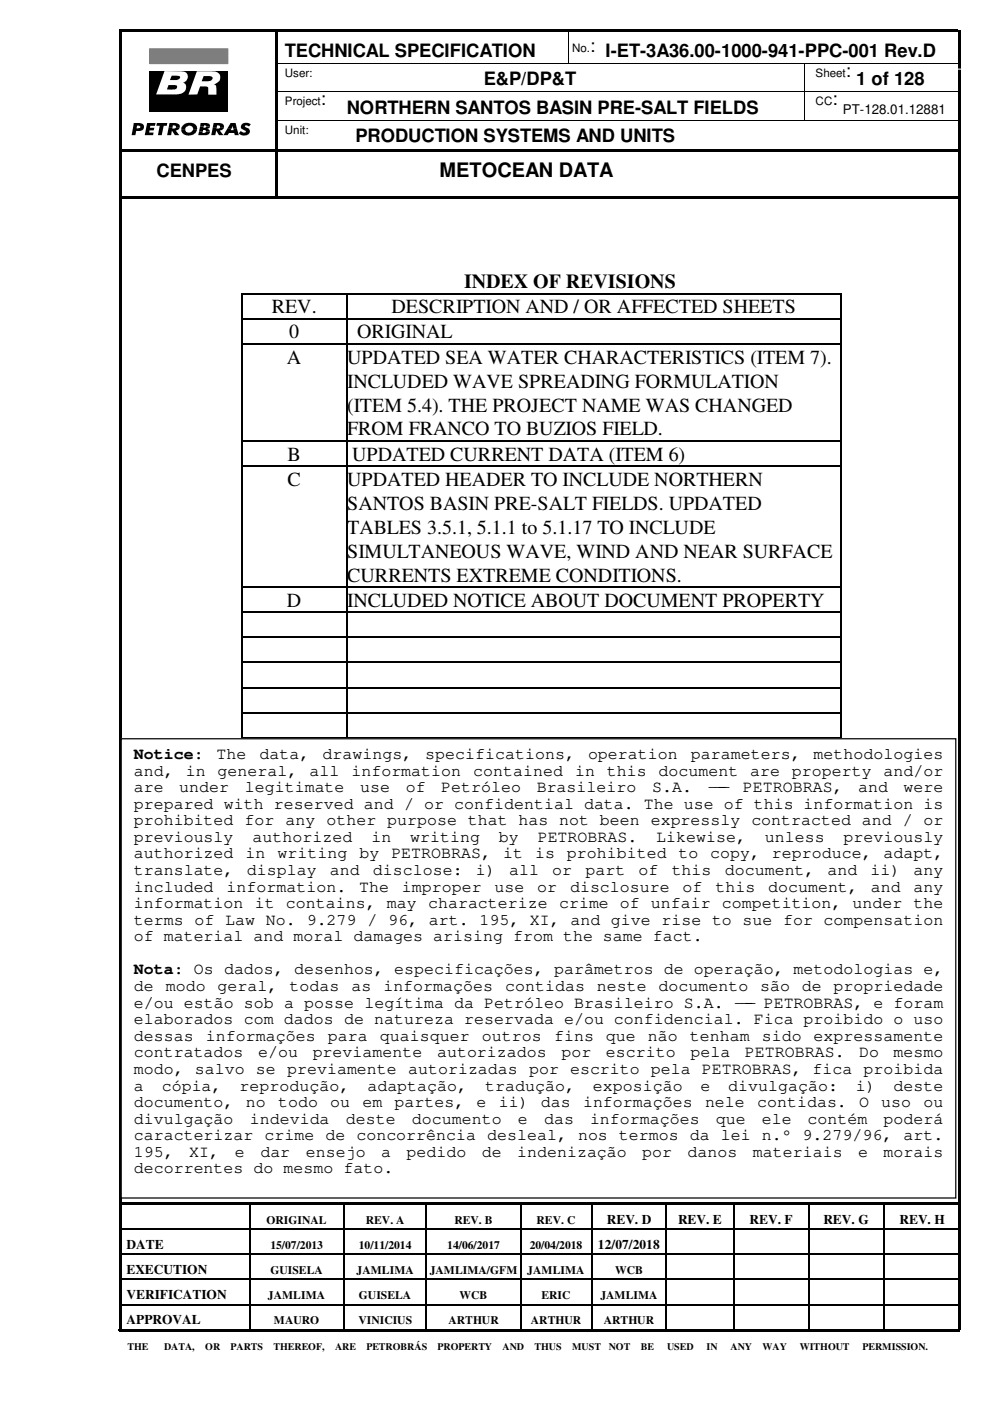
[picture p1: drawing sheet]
<svg xmlns="http://www.w3.org/2000/svg" width="210mm" height="297mm" viewBox="0 0 210 297" stroke-linecap="round" stroke-linejoin="round" font-family="sans-serif">
<defs><g id="words">
<text font-size="4.2" fill="#fff" x="203.1" y="14.3">_</text>
<g font-size="4.2">
<text x="93.2" y="37.5">METOCEAN DATA</text>
<text x="98.4" y="61.1">INDEX OF REVISIONS</text>
<text x="57.6" y="66.4">REV.</text>
<text x="61.3" y="71.8">0</text>
<text x="75.7" y="71.8">ORIGINAL</text>
<text x="83" y="66.4">DESCRIPTION AND / OR AFFECTED SHEETS</text>
<text x="60.8" y="77.1">A</text>
<text x="73.6" y="77.1">UPDATED SEA WATER CHARACTERISTICS (ITEM 7).</text>
<text x="73.6" y="82.2">INCLUDED WAVE SPREADING FORMULATION</text>
<text x="73.6" y="87.2">(ITEM 5.4). THE PROJECT NAME WAS CHANGED</text>
<text x="73.6" y="92.3">FROM FRANCO TO BUZIOS FIELD.</text>
<text x="61" y="97.7">B</text>
<text x="74.7" y="97.7">UPDATED CURRENT DATA (ITEM 6)</text>
<text x="61" y="103">C</text>
<text x="73.6" y="103">UPDATED HEADER TO INCLUDE NORTHERN</text>
<text x="73.6" y="108.1">SANTOS BASIN PRE-SALT FIELDS. UPDATED</text>
<text x="73.6" y="113.2">TABLES 3.5.1, 5.1.1 to 5.1.17 TO INCLUDE</text>
<text x="73.6" y="118.2">SIMULTANEOUS WAVE, WIND AND NEAR SURFACE</text>
<text x="73.6" y="123.3">CURRENTS EXTREME CONDITIONS.</text>
<text x="60.8" y="128.7">D</text>
<text x="73.6" y="128.7">INCLUDED NOTICE ABOUT DOCUMENT PROPERTY</text>
</g>
<g font-size="3.9">
<text x="125.1" y="11">:</text>
<text x="60.4" y="12.1">TECHNICAL SPECIFICATION</text>
<text x="128.4" y="12.1">I-ET-3A36.00-1000-941-PPC-001 Rev.D</text>
<text x="179.3" y="16.3">:</text>
<text x="68" y="22.4">:</text>
<text x="102.6" y="18.1">E&amp;P/DP&amp;T</text>
<text x="176.5" y="22.4">:</text>
<text x="181.5" y="18.1">1 of 128</text>
<text x="73.5" y="24.1">NORTHERN SANTOS BASIN PRE-SALT FIELDS</text>
<text x="75.4" y="30.1">PRODUCTION SYSTEMS AND UNITS</text>
<text x="33.2" y="37.5">CENPES</text>
</g>
<g font-size="3.5">
<text x="28.4" y="160.9">Notice:</text>
<text x="45.9" y="160.9">The</text>
<text x="55" y="160.9">data,</text>
<text x="68.4" y="160.9">drawings,</text>
<text x="90.2" y="160.9">specifications,</text>
<text x="124.7" y="160.9">operation</text>
<text x="146.5" y="160.9">parameters,</text>
<text x="172.5" y="160.9">methodologies</text>
<text x="28.4" y="164.4">and,</text>
<text x="28.4" y="167.9">are</text>
<text x="38" y="167.9">under</text>
<text x="39.4" y="164.4">in</text>
<text x="46.1" y="164.4">general,</text>
<text x="51.9" y="167.9">legitimate</text>
<text x="65.6" y="164.4">all</text>
<text x="74.5" y="164.4">information</text>
<text x="76.4" y="167.9">use</text>
<text x="86" y="167.9">of</text>
<text x="93.6" y="167.9">Petróleo</text>
<text x="100.3" y="164.4">contained</text>
<text x="113.8" y="167.9">Brasileiro</text>
<text x="121.9" y="164.4">in</text>
<text x="128.7" y="164.4">this</text>
<text x="138.3" y="167.9">S.A.</text>
<text x="139.6" y="164.4">document</text>
<text x="150" y="167.9">---</text>
<text x="152.1" y="167.9">-</text>
<text x="157.5" y="167.9">PETROBRAS,</text>
<text x="159" y="164.4">are</text>
<text x="167.9" y="164.4">property</text>
<text x="181.9" y="167.9">and</text>
<text x="187.3" y="164.4">and/or</text>
<text x="191.6" y="167.9">were</text>
<text x="28.4" y="171.5">prepared with reserved and / or confidential data. The use of this information is</text>
<text x="28.4" y="175">prohibited for any other purpose that has not been expressly contracted and / or</text>
<text x="28.4" y="178.5">previously</text>
<text x="53.6" y="178.5">authorized</text>
<text x="78.7" y="178.5">in</text>
<text x="87" y="178.5">writing</text>
<text x="105.8" y="178.5">by</text>
<text x="114" y="178.5">PETROBRAS.</text>
<text x="139.1" y="178.5">Likewise,</text>
<text x="162.2" y="178.5">unless</text>
<text x="178.9" y="178.5">previously</text>
<text x="28.4" y="182">authorized</text>
<text x="28.4" y="185.5">translate,</text>
<text x="52.1" y="182">in</text>
<text x="52.3" y="185.5">display</text>
<text x="58.8" y="182">writing</text>
<text x="69.9" y="185.5">and</text>
<text x="76.2" y="182">by</text>
<text x="79.1" y="185.5">disclose:</text>
<text x="83" y="182">PETROBRAS,</text>
<text x="100.9" y="185.5">i)</text>
<text x="106.7" y="182">it</text>
<text x="108" y="185.5">all</text>
<text x="113.5" y="182">is</text>
<text x="117.1" y="185.5">or</text>
<text x="120.2" y="182">prohibited</text>
<text x="124.1" y="185.5">part</text>
<text x="135.4" y="185.5">of</text>
<text x="142.4" y="185.5">this</text>
<text x="143.8" y="182">to</text>
<text x="150.6" y="182">copy,</text>
<text x="153.7" y="185.5">document,</text>
<text x="163.7" y="182">reproduce,</text>
<text x="175.5" y="185.5">and</text>
<text x="184.6" y="185.5">ii)</text>
<text x="187.3" y="182">adapt,</text>
<text x="193.7" y="185.5">any</text>
<text x="28.4" y="189">included</text>
<text x="48" y="189">information.</text>
<text x="76.2" y="189">The</text>
<text x="85.2" y="189">improper</text>
<text x="104.9" y="189">use</text>
<text x="113.9" y="189">or</text>
<text x="120.9" y="189">disclosure</text>
<text x="144.7" y="189">of</text>
<text x="151.7" y="189">this</text>
<text x="162.9" y="189">document,</text>
<text x="184.6" y="189">and</text>
<text x="193.7" y="189">any</text>
<text x="28.4" y="192.5">information it contains, may characterize crime of unfair competition, under the</text>
<text x="28.4" y="196">terms of Law No. 9.279 / 96, art. 195, XI, and give rise to sue for compensation</text>
<text x="28.4" y="199.6">of material and moral damages arising from the same fact.</text>
<text x="28.4" y="206.6">Nota: Os dados, desenhos, especificações, parâmetros de operação, metodologias e,</text>
<text x="28.4" y="210.1">de</text>
<text x="28.4" y="213.7">e/ou estão sob a posse legítima da Petróleo Brasileiro S.A. ---</text>
<text x="35.1" y="210.1">modo</text>
<text x="46.1" y="210.1">geral,</text>
<text x="61.4" y="210.1">todas</text>
<text x="74.5" y="210.1">as</text>
<text x="81.3" y="210.1">informações</text>
<text x="107.1" y="210.1">contidas</text>
<text x="126.5" y="210.1">neste</text>
<text x="139.6" y="210.1">documento</text>
<text x="157.7" y="213.7">- PETROBRAS, e foram</text>
<text x="161.2" y="210.1">são</text>
<text x="170" y="210.1">de</text>
<text x="176.7" y="210.1">propriedade</text>
<text x="28.4" y="217.2">elaborados com dados de natureza reservada e/ou confidencial. Fica proibido o uso</text>
<text x="28.4" y="220.7">dessas</text>
<text x="43.6" y="220.7">informações</text>
<text x="69.5" y="220.7">para</text>
<text x="80.6" y="220.7">quaisquer</text>
<text x="102.2" y="220.7">outros</text>
<text x="117.5" y="220.7">fins</text>
<text x="128.5" y="220.7">que</text>
<text x="137.4" y="220.7">não</text>
<text x="146.3" y="220.7">tenham</text>
<text x="161.5" y="220.7">sido</text>
<text x="172.5" y="220.7">expressamente</text>
<text x="28.4" y="224.2">contratados</text>
<text x="28.4" y="227.7">modo, salvo se previamente autorizadas por escrito pela PETROBRAS, fica proibida</text>
<text x="54.7" y="224.2">e/ou</text>
<text x="66.3" y="224.2">previamente</text>
<text x="92.7" y="224.2">autorizados</text>
<text x="119" y="224.2">por</text>
<text x="128.5" y="224.2">escrito</text>
<text x="146.4" y="224.2">pela</text>
<text x="157.9" y="224.2">PETROBRAS.</text>
<text x="182.2" y="224.2">Do</text>
<text x="189.4" y="224.2">mesmo</text>
<text x="28.4" y="231.2">a</text>
<text x="34.3" y="231.2">cópia,</text>
<text x="50.8" y="231.2">reprodução,</text>
<text x="77.9" y="231.2">adaptação,</text>
<text x="102.9" y="231.2">tradução,</text>
<text x="125.7" y="231.2">exposição</text>
<text x="148.5" y="231.2">e</text>
<text x="154.4" y="231.2">divulgação:</text>
<text x="181.4" y="231.2">i)</text>
<text x="189.4" y="231.2">deste</text>
<text x="28.4" y="234.7">documento,</text>
<text x="28.4" y="238.3">divulgação</text>
<text x="52.2" y="234.7">no</text>
<text x="53" y="238.3">indevida</text>
<text x="59" y="234.7">todo</text>
<text x="70" y="234.7">ou</text>
<text x="73.3" y="238.3">deste</text>
<text x="76.8" y="234.7">em</text>
<text x="83.7" y="234.7">partes,</text>
<text x="87.3" y="238.3">documento</text>
<text x="101" y="234.7">e</text>
<text x="105.7" y="234.7">ii)</text>
<text x="109.8" y="238.3">e</text>
<text x="114.7" y="234.7">das</text>
<text x="115.4" y="238.3">das</text>
<text x="123.6" y="234.7">informações</text>
<text x="125.1" y="238.3">informações</text>
<text x="149.5" y="234.7">nele</text>
<text x="151.8" y="238.3">que</text>
<text x="160.5" y="234.7">contidas.</text>
<text x="161.5" y="238.3">ele</text>
<text x="171.2" y="238.3">contém</text>
<text x="182.2" y="234.7">O</text>
<text x="186.9" y="234.7">uso</text>
<text x="187.3" y="238.3">poderá</text>
<text x="195.8" y="234.7">ou</text>
<text x="28.4" y="241.8">caracterizar crime de concorrência desleal, nos termos da lei n.º 9.279/96, art.</text>
<text x="28.4" y="245.3">195,</text>
<text x="40.1" y="245.3">XI,</text>
<text x="49.8" y="245.3">e</text>
<text x="55.2" y="245.3">dar</text>
<text x="64.9" y="245.3">ensejo</text>
<text x="80.8" y="245.3">a</text>
<text x="86.2" y="245.3">pedido</text>
<text x="102.2" y="245.3">de</text>
<text x="109.6" y="245.3">indenização</text>
<text x="136.2" y="245.3">por</text>
<text x="145.8" y="245.3">danos</text>
<text x="159.6" y="245.3">materiais</text>
<text x="181.9" y="245.3">e</text>
<text x="187.3" y="245.3">morais</text>
<text x="28.4" y="248.8">decorrentes do mesmo fato.</text>
</g>
<g font-size="2.8">
<text x="178.7" y="24.1">PT-128.01.12881</text>
<text x="128.7" y="259.5">REV. D</text>
<text x="143.8" y="259.5">REV. E</text>
<text x="158.9" y="259.5">REV. F</text>
<text x="174.6" y="259.5">REV. G</text>
<text x="190.7" y="259.5">REV. H</text>
<text x="26.8" y="264.8">DATE</text>
<text x="126.8" y="264.8">12/07/2018</text>
<text x="26.8" y="270.1">EXECUTION</text>
<text x="26.8" y="275.5">VERIFICATION</text>
<text x="26.8" y="280.8">APPROVAL</text>
</g>
<g font-size="2.5">
<text x="121.3" y="11">No.</text>
<text x="60.4" y="16.3">User:</text>
<text x="172.9" y="16.3">Sheet</text>
<text x="60.4" y="22.4">Project</text>
<text x="172.9" y="22.4">CC</text>
<text x="60.4" y="28.4">Unit:</text>
<text x="56.5" y="259.5">ORIGINAL</text>
<text x="77.6" y="259.5">REV. A</text>
<text x="96.4" y="259.5">REV. B</text>
<text x="113.7" y="259.5">REV. C</text>
<text x="57.3" y="264.8">15/07/2013</text>
<text x="76.1" y="264.8">10/11/2014</text>
<text x="94.8" y="264.8">14/06/2017</text>
<text x="112.3" y="264.8">20/04/2018</text>
<text x="56.8" y="275.5">JAMLIMA</text>
<text x="57.4" y="270.1">GUISELA</text>
<text x="75.6" y="270.1">JAMLIMA</text>
<text x="76.1" y="275.5">GUISELA</text>
<text x="91.1" y="270.1">JAMLIMA/GFM</text>
<text x="97.5" y="275.5">WCB</text>
<text x="111.8" y="270.1">JAMLIMA</text>
<text x="114.8" y="275.5">ERIC</text>
<text x="127.3" y="275.5">JAMLIMA</text>
<text x="130.4" y="270.1">WCB</text>
<text x="58.1" y="280.8">MAURO</text>
<text x="76" y="280.8">VINICIUS</text>
<text x="95.1" y="280.8">ARTHUR</text>
<text x="112.6" y="280.8">ARTHUR</text>
<text x="128" y="280.8">ARTHUR</text>
</g>
<g font-size="2.1">
<text x="27.1" y="286.1">THE</text>
<text x="34.8" y="286.1">DATA,</text>
<text x="43.5" y="286.1">OR</text>
<text x="48.9" y="286.1">PARTS</text>
<text x="58" y="286.1">THEREOF,</text>
<text x="71" y="286.1">ARE</text>
<text x="77.7" y="286.1">PETROBRÁS</text>
<text x="92.8" y="286.1">PROPERTY</text>
<text x="106.6" y="286.1">AND</text>
<text x="113.3" y="286.1">THUS</text>
<text x="121.3" y="286.1">MUST</text>
<text x="129.1" y="286.1">NOT</text>
<text x="135.8" y="286.1">BE</text>
<text x="141.4" y="286.1">USED</text>
<text x="149.8" y="286.1">IN</text>
<text x="154.9" y="286.1">ANY</text>
<text x="161.7" y="286.1">WAY</text>
<text x="169.6" y="286.1">WITHOUT</text>
<text x="182.9" y="286.1">PERMISSION.</text>
</g>
</g></defs>
<g fill="#000">
<path d="M25.4 254.8h27.4v.6h-27.4zM52.8 255.4h.2zM52.8 254.8h.5v.6h-.5zM53.3 254.8h19.5v.6h-19.5zM72.8 255.4h.3zM72.8 254.8h.5v.6h-.5zM73.3 254.8h17v.6h-17zM90.3 255.4h.3zM90.3 254.8h.5v.6h-.5zM90.8 254.8h19.5v.6h-19.5zM110.3 255.4h.2zM110.3 254.8h.5v.6h-.5z"/>
<path d="M110.8 254.8h14.5v.6h-14.5zM125.3 255.4h.3zM125.3 254.8h.5v.6h-.5zM125.8 254.8h15.4v.6h-15.4zM141.2 255.4h.2zM141.2 254.8h.5v.6h-.5zM141.7 254.8h13.7v.6h-13.7zM155.4 255.4h.3zM155.4 254.8h.6v.6h-.6zM156 254.8h15.3v.6h-15.3zM171.3 255.4h.3zM171.3 254.8h.5v.6h-.5z"/>
<path d="M171.8 254.8h15.4v.6h-15.4zM187.2 255.4h.3zM187.2 254.8h.5v.6h-.5zM187.7 254.8h15.9v.6h-15.9zM52.8 260.5h.2v.2h-.2zM52.8 265.8h.2v.3h-.2zM52.8 271.1h.2v.3h-.2zM52.8 276.5h.2v.2h-.2zM72.8 260.5h.3v.2h-.3zM72.8 265.8h.3v.3h-.3zM72.8 271.1h.3v.3h-.3zM72.8 276.5h.3v.2h-.3z"/>
<path d="M90.3 260.5h.3v.2h-.3zM90.3 265.8h.3v.3h-.3zM90.3 271.1h.3v.3h-.3zM90.3 276.5h.3v.2h-.3zM110.3 260.5h.2v.2h-.2zM110.3 265.8h.2v.3h-.2zM110.3 271.1h.2v.3h-.2zM110.3 276.5h.2v.2h-.2zM125.3 260.5h.3v.2h-.3zM125.3 265.8h.3v.3h-.3zM125.3 271.1h.3v.3h-.3zM125.3 276.5h.3v.2h-.3z"/>
<path d="M141.2 260.5h.2v.2h-.2zM141.2 265.8h.2v.3h-.2zM141.2 271.1h.2v.3h-.2zM141.2 276.5h.2v.2h-.2zM155.4 260.5h.3v.2h-.3zM155.4 265.8h.3v.3h-.3zM155.4 271.1h.3v.3h-.3zM155.4 276.5h.3v.2h-.3zM171.3 260.5h.3v.2h-.3zM171.3 265.8h.3v.3h-.3zM171.3 271.1h.3v.3h-.3zM171.3 276.5h.3v.2h-.3z"/>
<path d="M187.2 260.5h.3v.2h-.3zM187.2 265.8h.3v.3h-.3zM187.2 271.1h.3v.3h-.3zM187.2 276.5h.3v.2h-.3zM52.8 281.8h.2v.3h-.2z"/>
</g>
<g fill="none" stroke="#000" stroke-width=".25">
<path d="M52.9 255.4v5.1M72.9 255.4v5.1M90.4 255.4v5.1M110.4 255.4v5.1M125.4 255.4v5.1M141.3 255.4v5.1M155.6 255.4v5.1M171.4 255.4v5.1M187.3 255.4v5.1M25.4 260.6h27.4M25.4 265.9h27.4M25.4 271.3h27.4"/>
<path d="M25.4 276.6h27.4M52.9 260.7v5.1M52.9 266.1v5M52.9 271.4v5.1M52.9 276.7v5.1M53 260.6h19.8M53 265.9h19.8M53 271.3h19.8M53 276.6h19.8M72.9 260.7v5.1M72.9 266.1v5M72.9 271.4v5.1"/>
<path d="M72.9 276.7v5.1M73.1 260.6h17.2M73.1 265.9h17.2M73.1 271.3h17.2M73.1 276.6h17.2M90.4 260.7v5.1M90.4 266.1v5M90.4 271.4v5.1M90.4 276.7v5.1M90.6 260.6h19.7M90.6 265.9h19.7M90.6 271.3h19.7"/>
<path d="M90.6 276.6h19.7M110.4 260.7v5.1M110.4 266.1v5M110.4 271.4v5.1M110.4 276.7v5.1M110.5 260.6h14.8M110.5 265.9h14.8M110.5 271.3h14.8M110.5 276.6h14.8M125.4 260.7v5.1M125.4 266.1v5M125.4 271.4v5.1"/>
<path d="M125.4 276.7v5.1M125.6 260.6h15.6M125.6 265.9h15.6M125.6 271.3h15.6M125.6 276.6h15.6M141.3 260.7v5.1M141.3 266.1v5M141.3 271.4v5.1M141.3 276.7v5.1M141.4 260.6h14M141.4 265.9h14M141.4 271.3h14"/>
<path d="M141.4 276.6h14M155.6 260.7v5.1M155.6 266.1v5M155.6 271.4v5.1M155.6 276.7v5.1M155.7 260.6h15.6M155.7 265.9h15.6M155.7 271.3h15.6M155.7 276.6h15.6M171.4 260.7v5.1M171.4 266.1v5M171.4 271.4v5.1"/>
<path d="M171.4 276.7v5.1M171.6 260.6h15.6M171.6 265.9h15.6M171.6 271.3h15.6M171.6 276.6h15.6M187.3 260.7v5.1M187.3 266.1v5M187.3 271.4v5.1M187.3 276.7v5.1M187.5 260.6h16.1M187.5 265.9h16.1M187.5 271.3h16.1"/>
<path d="M187.5 276.6h16.1M25.1 281.9h27.7"/>
</g>
<path d="M31.7 15.1h16.6v8.6h-16.6z" fill-rule="evenodd" fill="#000"/>
<path d="M41.7 15.1l3.9 .1a1.32 1.32 0 0 1 1.1 1.2 1.32 1.32 0 0 1-1 1.3l-.4 .2 .4 .2 .1 .2 .1 1.8h-1.7v-1.5l-.4-.3h-1.4l-.6 1.7-1.8 .1z" fill-rule="evenodd" fill="#fff"/>
<path d="M31.7 10.3h16.6v3.2h-16.6z" fill-rule="evenodd" fill="#7f7f7f"/>
<path d="M31.7 10.3h16.6v3.2h-16.6z" fill="none" stroke="#7f7f7f" stroke-width=".21"/>
<path d="M43.2 16.1h1.2a.53 .53 0 0 1 .7 .4 .53 .53 0 0 1-.6 .6l-1.7 .1z" fill-rule="evenodd" fill="#000"/>
<path d="M34.9 15.1h3.5a1.25 1.25 0 0 1 1.4 1 1.25 1.25 0 0 1-1 1.5 1.09 1.09 0 0 1 .7 .9 1.09 1.09 0 0 1-.6 1.1 4.2 4.2 0 0 1-2.7 .4h-3.1z" fill-rule="evenodd" fill="#fff"/>
<g fill="#000">
<path d="M35.7 18h1.2a.5 .5 0 0 1 .7 .4 .5 .5 0 0 1-.6 .6h-1.6z" fill-rule="evenodd"/>
<path d="M36.4 16h1.1a.46 .46 0 0 1 .7 .4 .46 .46 0 0 1-.5 .5l-1.7 .1z" fill-rule="evenodd"/>
<path d="M28.4 26.1l1.6 .1 .4 .2 .1 .5h-.7l-.4-.3h-.3l-.1 .3h-.8z" fill-rule="evenodd"/>
<path d="M28.2 26.9h.8v.3l.7-.1 .1-.2h.7a1.26 1.26 0 0 1-1.6 .9l-.2 .9h-.8z" fill-rule="evenodd"/>
<path d="M31.2 26.1h1.8l-.1 .6h-1l-.1 .4h.9l-.1 .5h-.9l-.1 .5h1l-.1 .6h-1.8z" fill-rule="evenodd"/>
<path d="M33.3 26.1h2.2l-.2 .6h-.6l-.4 2h-.8l.4-2h-.8z" fill-rule="evenodd"/>
<path d="M35.9 26.1l1.7 .1 .4 .3 .1 .5h-.8v-.2l-.3-.2h-.3l-.1 .4h-.8z" fill-rule="evenodd"/>
<path d="M35.8 27h.8l-.1 .3h.5l.3-.3h.8l-.3 .4-.5 .3 .7 1h-.9l-.7-1-.1 1h-.9z" fill-rule="evenodd"/>
<path d="M38.7 26.6l.2-.1a1.94 1.94 0 0 1 2.8 .3l.1 .6h-.9a.83 .83 0 0 0-.8-.8 .83 .83 0 0 0-.8 .8h-.9z" fill-rule="evenodd"/>
<path d="M38.4 27.4h.9a.83 .83 0 0 0 .8 .7 .83 .83 0 0 0 .8-.7h.9a1.67 1.67 0 0 1-1.8 1.3h-.4a1.4 1.4 0 0 1-1.2-.9z" fill-rule="evenodd"/>
<path d="M42.4 26.8h.8l-.1 .3h.5l.1-.3h.8l-.1 .3-.5 .2 .4 .2 .2 .4h-.8l-.3-.3h-.3l-.1 .3h-.8z" fill-rule="evenodd"/>
<path d="M42.2 27.9h.8l-.1 .3h.6l.2-.3h.8v.2l-.3 .4-.4 .2h-1.8z" fill-rule="evenodd"/>
<path d="M42.5 26.1l1.6 .1 .4 .3v.3h-.8v-.2h-.4l-.1 .2h-.8z" fill-rule="evenodd"/>
<path d="M45.3 26.1h1.3l.5 .1a.6 .6 0 0 1 .4 .8h-.8v-.2l-.3-.2h-.4v.4h-.9z" fill-rule="evenodd"/>
<path d="M45.1 27h.9l-.1 .3h.5l.3-.3h.8l-.2 .4-.7 .3 .8 1h-1l-.6-1-.2 1h-.8z" fill-rule="evenodd"/>
<path d="M48.9 26.1h1.1l.2 1.1h-.8v-.5l-.3 .5h-.8z" fill-rule="evenodd"/>
<path d="M48.3 27.2h.8l-.2 .4h.6l-.1-.4h.8l.4 1.5h-.8l-.1-.5h-1.1l-.3 .5h-.9z" fill-rule="evenodd"/>
<path d="M51.2 26.4a1.56 1.56 0 0 1 2-.1l-.4 .5a.46 .46 0 0 0-.4-.2 .46 .46 0 0 0-.5 .2l.3 .3a.84 .84 0 0 1 .8 .9 .84 .84 0 0 1-1 .7h-.7l-.7-.4 .5-.5a.64 .64 0 0 0 1.1 .1l-.3-.3a.82 .82 0 0 1-.7-1.2z" fill-rule="evenodd"/>
</g>
<g fill="#fff">
<path d="M26.8 9.6h.3v.3h-.3z"/>
<path d="M27.1 9.6h29.3v.3h-29.3z"/>
<path d="M56.4 9.6h.3v.3h-.3z"/>
<path d="M26.8 30.9h.3v.3h-.3z"/>
<path d="M27.1 30.9h29.3v.3h-29.3z"/>
<path d="M56.4 30.9h.3v.3h-.3z"/>
<path d="M26.8 9.9h.3v21h-.3z"/>
<path d="M56.4 9.9h.3v21h-.3z"/>
</g>
<g fill="#000">
<path d="M25.4 6.3h177.8v.5h-177.8zM25.4 31.7h177.8v.5h-177.8zM25.4 41.6h177.8v.5h-177.8zM58.4 6.3h.5v35.6h-.5zM51.1 62.1h.3v.3h-.3zM51.1 67.4h.3v.3h-.3zM51.1 72.8h.3v.2h-.3zM73.4 62.1h.2v.3h-.2zM73.4 67.4h.2v.3h-.2zM73.4 72.8h.2v.2h-.2zM178.1 62.1h.3v.3h-.3zM178.1 67.4h.3v.3h-.3z"/>
<path d="M178.1 72.8h.3v.2h-.3zM51.1 93.3h.3v.3h-.3zM51.1 98.7h.3v.2h-.3zM73.4 93.3h.2v.3h-.2zM73.4 98.7h.2v.2h-.2zM178.1 93.3h.3v.3h-.3zM178.1 98.7h.3v.2h-.3zM51.1 124.3h.3v.3h-.3zM51.1 129.7h.3v.2h-.3zM51.1 135h.3v.3h-.3zM73.4 124.3h.2v.3h-.2zM73.4 129.7h.2v.2h-.2z"/>
<path d="M73.4 135h.2v.3h-.2zM178.1 124.3h.3v.3h-.3zM178.1 129.7h.3v.2h-.3zM178.1 135h.3v.3h-.3zM51.1 140.3h.3v.3h-.3zM51.1 145.7h.3v.2h-.3zM51.1 151h.3v.3h-.3zM51.1 156.3h.3v.3h-.3zM73.4 140.3h.2v.3h-.2zM73.4 145.7h.2v.2h-.2zM73.4 151h.2v.3h-.2zM73.4 156.3h.2v.3h-.2z"/>
<path d="M178.1 140.3h.3v.3h-.3zM178.1 145.7h.3v.2h-.3zM178.1 151h.3v.3h-.3zM178.1 156.3h.3v.3h-.3zM25.4 6.3h.5v275.6h-.5zM25.4 281.9h178.2v.5h-178.2zM203.1 6.3h.5v275.6h-.5z"/>
</g>
<path d="M58.4 13.4h144.8M58.4 19.4h144.8M120.5 6.3v7M170.5 13.3v12M58.4 25.5h144.8" fill="none" stroke="#000" stroke-width=".21"/>
<g fill="none" stroke="#000" stroke-width=".25">
<path d="M51.3 62.4v5M51.3 67.7v5.1M51.3 73v20.3M51.4 62.2h22M51.4 67.6h22M51.4 72.9h22M73.5 62.4v5M73.5 67.7v5.1M73.5 73v20.3M73.6 62.2h104.5M73.6 67.6h104.5M73.6 72.9h104.5"/>
<path d="M178.3 62.4v5M178.3 67.7v5.1M178.3 73v20.3M51.3 93.6v5.1M51.3 98.9v25.4M51.4 93.5h22M51.4 98.8h22M73.5 93.6v5.1M73.5 98.9v25.4M73.6 93.5h104.5M73.6 98.8h104.5M178.3 93.6v5.1"/>
<path d="M178.3 98.9v25.4M51.3 124.6v5.1M51.3 129.9v5.1M51.3 135.3v5M51.4 124.5h22M51.4 129.8h22M51.4 135.1h22M73.5 124.6v5.1M73.5 129.9v5.1M73.5 135.3v5M73.6 124.5h104.5M73.6 129.8h104.5"/>
<path d="M73.6 135.1h104.5M178.3 124.6v5.1M178.3 129.9v5.1M178.3 135.3v5M51.3 140.6v5.1M51.3 145.9v5.1M51.3 151.3v5M51.4 140.5h22M51.4 145.8h22M51.4 151.1h22M51.4 156.5h22M73.5 140.6v5.1"/>
<path d="M73.5 145.9v5.1M73.5 151.3v5M73.6 140.5h104.5M73.6 145.8h104.5M73.6 151.1h104.5M73.6 156.5h104.5M178.3 140.6v5.1M178.3 145.9v5.1M178.3 151.3v5"/>
</g>
<path d="M25.7 156.6h177v97.4h-177z" fill-rule="evenodd" fill="#fff"/>
<path d="M25.7 156.6h176.9v97.4h-176.9z" fill="none" stroke="#000" stroke-width=".26"/>
<use href="#words"/>
</svg>
